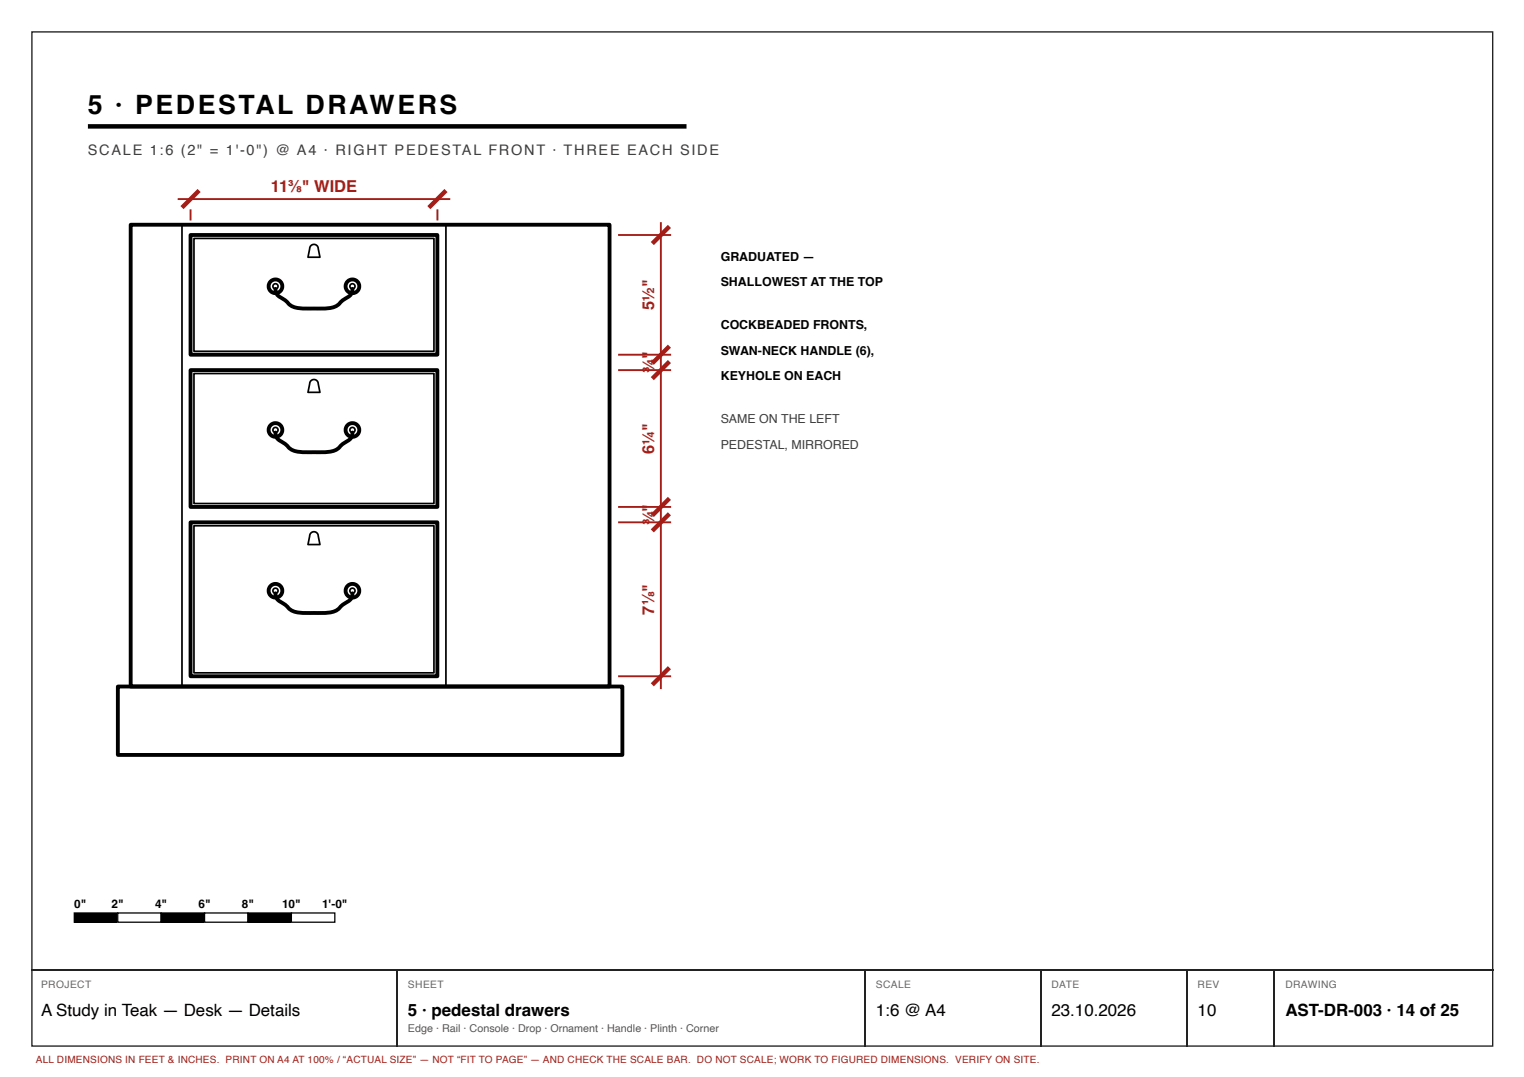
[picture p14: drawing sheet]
<svg xmlns="http://www.w3.org/2000/svg" width="297mm" height="210mm" viewBox="0 0 297 210" stroke-linecap="round" stroke-linejoin="round" font-family="sans-serif">
<defs><g id="words">
<text font-size="5.2" x="17.1" y="22.1">5 · PEDESTAL DRAWERS</text>
<g font-size="3.3">
<text x="8" y="197.9">A Study in Teak — Desk — Details</text>
<text x="79.5" y="197.9">5 · pedestal drawers</text>
<text x="170.7" y="197.9">1:6 @ A4</text>
<text x="204.9" y="197.9">23.10.2026</text>
<text x="233.4" y="197.9">10</text>
<text x="250.5" y="197.9">AST-DR-003 · 14 of 25</text>
</g>
<g font-size="3.2" fill="#a51d17">
<text x="52.8" y="37.5">11⅜&quot; WIDE</text>
<text x="127.5" y="60.4" transform="rotate(-90 127.5 60.4)">5½&quot;</text>
<text x="127.5" y="72.7" transform="rotate(-90 127.5 72.7)">¾&quot;</text>
<text x="127.5" y="88.4" transform="rotate(-90 127.5 88.4)">6¼&quot;</text>
<text x="127.5" y="102.4" transform="rotate(-90 127.5 102.4)">¾&quot;</text>
<text x="127.5" y="119.8" transform="rotate(-90 127.5 119.8)">7⅛&quot;</text>
</g>
<text font-size="2.8" fill="#3d3d3d" x="17.1" y="30.1">SCALE 1:6 (2&quot; = 1'-0&quot;) @ A4 · RIGHT PEDESTAL FRONT · THREE EACH SIDE</text>
<g font-size="2.4">
<text x="140.5" y="50.8">GRADUATED —</text>
<text x="140.5" y="55.8">SHALLOWEST AT THE TOP</text>
<text x="140.5" y="64.1">COCKBEADED FRONTS,</text>
<text x="140.5" y="69.1">SWAN-NECK HANDLE (6),</text>
<text x="140.5" y="74.1">KEYHOLE ON EACH</text>
</g>
<g font-size="2.4" fill="#3d3d3d">
<text x="140.5" y="82.5">SAME ON THE LEFT</text>
<text x="140.5" y="87.5">PEDESTAL, MIRRORED</text>
</g>
<g font-size="2.3">
<text x="14.5" y="176.9">0&quot;</text>
<text x="21.8" y="176.9">2&quot;</text>
<text x="30.2" y="176.9">4&quot;</text>
<text x="38.7" y="176.9">6&quot;</text>
<text x="47.1" y="176.9">8&quot;</text>
<text x="55" y="176.9">10&quot;</text>
<text x="62.8" y="176.9">1'-0&quot;</text>
</g>
<text font-size="2.1" fill="#555" x="79.5" y="201.1">Edge · Rail · Console · Drop · Ornament · Handle · Plinth · Corner</text>
<g font-size="2" fill="#666">
<text x="8" y="192.6">PROJECT</text>
<text x="79.5" y="192.6">SHEET</text>
<text x="170.7" y="192.6">SCALE</text>
<text x="204.9" y="192.6">DATE</text>
<text x="233.4" y="192.6">REV</text>
<text x="250.5" y="192.6">DRAWING</text>
</g>
<text font-size="1.9" fill="#a51d17" x="7" y="207.2">ALL DIMENSIONS IN FEET &amp; INCHES. PRINT ON A4 AT 100% / “ACTUAL SIZE” — NOT “FIT TO PAGE” — AND CHECK THE SCALE BAR. DO NOT SCALE; WORK TO FIGURED DIMENSIONS. VERIFY ON SITE.</text>
</g></defs>
<path d="M6.2 6.2h284.7v197.7h-284.7z" fill="none" stroke="#222" stroke-width=".26"/>
<path d="M17.1 24.6h116.7" fill="none" stroke="#000" stroke-width=".87" stroke-linecap="butt"/>
<g fill="none" stroke="#000" stroke-width=".75">
<path d="M25.5 43.8h93.3v90h-93.3zM37.1 45.8h48.1v23.3h-48.1zM53.7 56.3a2.03 2.03 0 0 0 1.6 2l.4 .3a4.1 4.1 0 0 0 4 1.5 20.3 20.3 0 0 0 5.6-.3l.5-.3 1.3-1.2a2.26 2.26 0 0 0 1.6-2M37.1 72.1h48.1v26.7h-48.1zM53.7 84.3a2.03 2.03 0 0 0 1.6 2l.4 .3a4.1 4.1 0 0 0 4 1.5 20.3 20.3 0 0 0 5.6-.3l.5-.3 1.3-1.2a2.26 2.26 0 0 0 1.6-2M37.1 101.8h48.1v30h-48.1zM53.7 115.6a2.03 2.03 0 0 0 1.6 2l.4 .4a4.1 4.1 0 0 0 4 1.5 20.3 20.3 0 0 0 5.6-.4l.5-.3 1.3-1.2a2.26 2.26 0 0 0 1.6-2M23 133.8h98.3v13.3h-98.3z"/>
<circle cx="53.7" cy="55.8" r="1.33"/>
<circle cx="68.7" cy="55.8" r="1.33"/>
<circle cx="53.7" cy="83.8" r="1.33"/>
<circle cx="68.7" cy="83.8" r="1.33"/>
<circle cx="53.7" cy="115.1" r="1.33"/>
<circle cx="68.7" cy="115.1" r="1.33"/>
</g>
<g fill="none" stroke="#000" stroke-width=".33">
<path d="M35.5 43.8v90M37.8 46.5h46.8v22h-46.8zM60.6 47.9a.83 .83 0 0 1 .9-.2 .83 .83 0 0 1 .5 .8l.4 1.6h-2.4l.4-1.8zM86.9 43.8v90M37.8 72.8h46.8v25.3h-46.8zM60.6 74.2a.83 .83 0 0 1 .9-.2 .83 .83 0 0 1 .5 .8l.4 1.7h-2.4l.4-1.9zM37.8 102.5h46.8v28.6h-46.8zM60.6 103.9a.83 .83 0 0 1 .9-.2 .83 .83 0 0 1 .5 .8l.4 1.6h-2.4l.4-1.8z"/>
<circle cx="53.7" cy="55.8" r=".5"/>
<circle cx="68.7" cy="55.8" r=".5"/>
<circle cx="53.7" cy="83.8" r=".5"/>
<circle cx="68.7" cy="83.8" r=".5"/>
<circle cx="53.7" cy="115.1" r=".5"/>
<circle cx="68.7" cy="115.1" r=".5"/>
</g>
<path d="M34.6 38.8h53.1M37.1 40.8v2.2M85.2 40.8v2.2M120.5 45.8h10.3M128.8 43.3v91M120.5 69.1h10.3M120.5 72.1h10.3M120.5 98.8h10.3M120.5 101.8h10.3M120.5 131.8h10.3" fill="none" stroke="#a51d17" stroke-width=".37"/>
<path d="M38.8 37.1l-3.3 3.4M86.9 37.1l-3.3 3.4M130.5 44.1l-3.4 3.4M130.5 67.5l-3.4 3.3M130.5 70.5l-3.4 3.3M130.5 97.1l-3.4 3.4M130.5 100.1l-3.4 3.4M130.5 130.1l-3.4 3.4" fill="none" stroke="#a51d17" stroke-width=".85" stroke-linecap="butt"/>
<path d="M14.5 177.9h8.4v1.8h-8.4z" fill="#000"/>
<path d="M14.5 177.9h8.4v1.8h-8.4z" fill="none" stroke="#000" stroke-width=".25"/>
<path d="M22.9 177.9h8.5v1.8h-8.5z" fill="#fff"/>
<path d="M22.9 177.9h8.5v1.8h-8.5zM31.4 177.9h8.5v1.8h-8.5z" fill="none" stroke="#000" stroke-width=".25"/>
<path d="M31.4 177.9h8.5v1.8h-8.5z" fill="#000"/>
<path d="M39.9 177.9h8.4v1.8h-8.4z" fill="#fff"/>
<path d="M39.9 177.9h8.4v1.8h-8.4zM48.3 177.9h8.5v1.8h-8.5z" fill="none" stroke="#000" stroke-width=".25"/>
<path d="M48.3 177.9h8.5v1.8h-8.5z" fill="#000"/>
<path d="M56.8 177.9h8.5v1.8h-8.5z" fill="#fff"/>
<path d="M56.8 177.9h8.5v1.8h-8.5z" fill="none" stroke="#000" stroke-width=".25"/>
<path d="M6.1 189h284.9M77.4 189.2v14.8M168.7 189.2v14.8M202.8 189.2v14.8M231.4 189.2v14.8M248.3 189.2v14.8" fill="none" stroke="#222" stroke-width=".26"/>
<use href="#words"/>
</svg>
